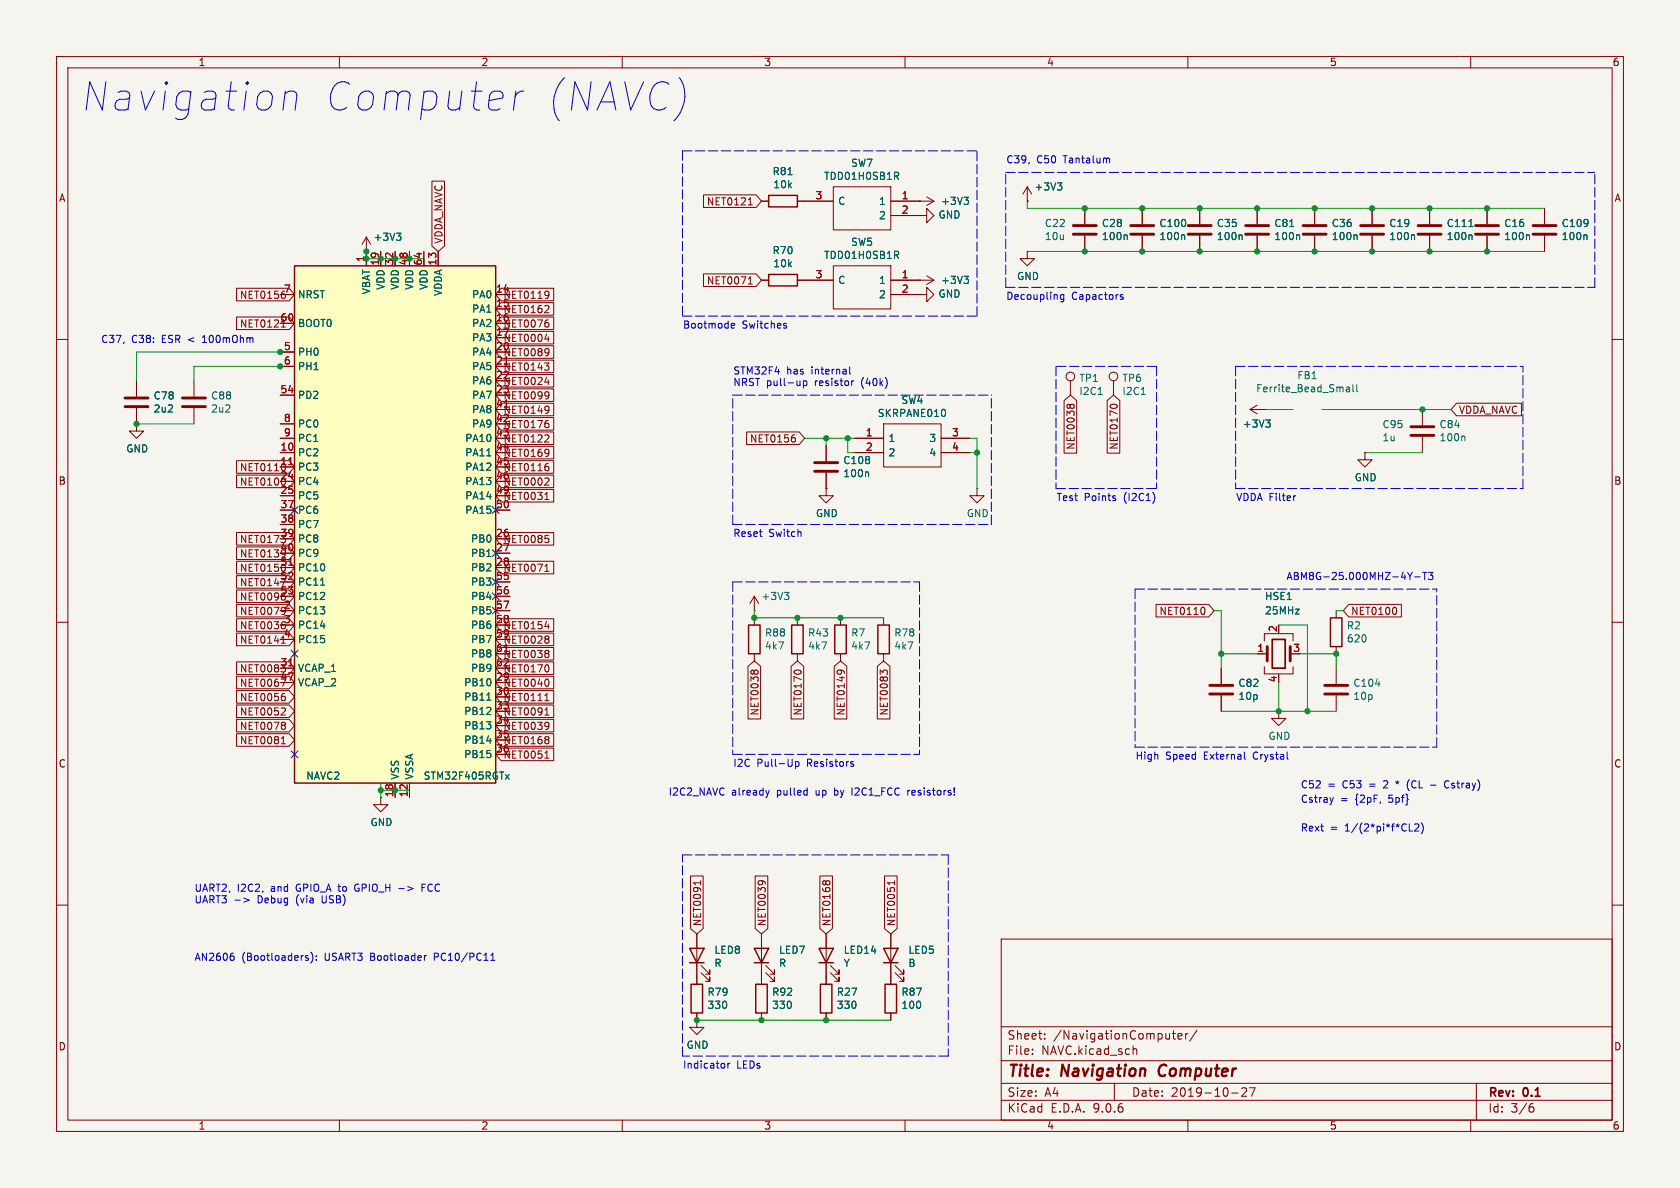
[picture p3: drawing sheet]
<svg xmlns="http://www.w3.org/2000/svg" width="297mm" height="210mm" viewBox="0 0 297 210" stroke-linecap="round" stroke-linejoin="round" font-family="sans-serif">
<defs><g id="words">
<g font-size="7" fill="#0000c2">
<text x="14" y="20.1">Navigation</text>
<text x="56.6" y="20.1">Computer</text>
<text x="95.3" y="20.1">(NAVC)</text>
</g>
<g font-size="2.8" fill="#840000">
<text x="178" y="190.9">Title:</text>
<text x="187.7" y="190.9">Navigation</text>
<text x="205.7" y="190.9">Computer</text>
</g>
<g font-size="2.1" fill="#840000">
<text x="178" y="184">Sheet:</text>
<text x="186.2" y="184">/NavigationComputer/</text>
<text x="178" y="186.7">File:</text>
<text x="184.1" y="186.7">NAVC.kicad_sch</text>
<text x="178" y="196.9">KiCad</text>
<text x="178" y="194.1">Size:</text>
<text x="184.7" y="194.1">A4</text>
<text x="185.7" y="196.9">E.D.A.</text>
<text x="193.3" y="196.9">9.0.6</text>
<text x="200" y="194.1">Date:</text>
<text x="207" y="194.1">2019-10-27</text>
<text x="263" y="194.3">Rev:</text>
<text x="263" y="196.9">Id:</text>
<text x="267.1" y="196.9">3/6</text>
<text x="269.4" y="194.3">0.1</text>
</g>
<g font-size="1.8" fill="#840000">
<text x="35" y="11.9">1</text>
<text x="85" y="11.9">2</text>
<text x="135" y="11.9">3</text>
<text x="185" y="11.9">4</text>
<text x="235" y="11.9">5</text>
<text x="285" y="11.9">6</text>
<text x="10.3" y="35.9">A</text>
<text x="285.3" y="35.9">A</text>
<text x="124.9" y="36.5">NET0121</text>
<text x="78.4" y="43.2" transform="rotate(-90 78.4 43.2)">VDDA_NAVC</text>
<text x="42.3" y="53">NET0156</text>
<text x="88.9" y="53">NET0119</text>
<text x="124.9" y="50.5">NET0071</text>
<text x="42.3" y="58.1">NET0121</text>
<text x="88.9" y="55.6">NET0162</text>
<text x="88.9" y="58.1">NET0076</text>
<text x="88.9" y="63.2">NET0089</text>
<text x="88.9" y="60.6">NET0004</text>
<text x="88.9" y="68.3">NET0024</text>
<text x="88.9" y="70.8">NET0099</text>
<text x="88.9" y="75.9">NET0176</text>
<text x="257.8" y="73.3">VDDA_NAVC</text>
<text x="42.3" y="83.5">NET0110</text>
<text x="88.9" y="81">NET0169</text>
<text x="88.9" y="78.4">NET0122</text>
<text x="88.9" y="83.5">NET0116</text>
<text x="132.5" y="78.4">NET0156</text>
<text x="190.2" y="79.6" transform="rotate(-90 190.2 79.6)">NET0038</text>
<text x="197.8" y="79.6" transform="rotate(-90 197.8 79.6)">NET0170</text>
<text x="10.3" y="85.9">B</text>
<text x="42.3" y="86">NET0100</text>
<text x="88.9" y="88.6">NET0031</text>
<text x="88.9" y="86">NET0002</text>
<text x="285.3" y="85.9">B</text>
<text x="42.3" y="96.2">NET0173</text>
<text x="42.3" y="98.7">NET0139</text>
<text x="42.3" y="101.3">NET0150</text>
<text x="88.9" y="101.3">NET0071</text>
<text x="88.9" y="96.2">NET0085</text>
<text x="42.3" y="103.8">NET0147</text>
<text x="42.3" y="106.4">NET0096</text>
<text x="42.3" y="108.9">NET0079</text>
<text x="42.3" y="114">NET0141</text>
<text x="42.3" y="111.4">NET0036</text>
<text x="88.9" y="111.4">NET0154</text>
<text x="88.9" y="114">NET0028</text>
<text x="204.9" y="108.9">NET0110</text>
<text x="238.8" y="108.9">NET0100</text>
<text x="42.3" y="119.1">NET0083</text>
<text x="88.9" y="119.1">NET0170</text>
<text x="42.3" y="121.6">NET0067</text>
<text x="42.3" y="124.1">NET0056</text>
<text x="88.9" y="121.6">NET0040</text>
<text x="88.9" y="124.1">NET0111</text>
<text x="42.3" y="126.7">NET0052</text>
<text x="42.3" y="129.2">NET0078</text>
<text x="42.3" y="131.8">NET0081</text>
<text x="88.9" y="126.7">NET0091</text>
<text x="88.9" y="129.2">NET0039</text>
<text x="88.9" y="131.8">NET0168</text>
<text x="134.3" y="126.6" transform="rotate(-90 134.3 126.6)">NET0038</text>
<text x="141.9" y="126.6" transform="rotate(-90 141.9 126.6)">NET0170</text>
<text x="149.5" y="126.6" transform="rotate(-90 149.5 126.6)">NET0149</text>
<text x="157.2" y="126.6" transform="rotate(-90 157.2 126.6)">NET0083</text>
<text x="10.3" y="135.9">C</text>
<text x="88.9" y="134.3">NET0051</text>
<text x="285.3" y="135.9">C</text>
<text x="124.1" y="163.8" transform="rotate(-90 124.1 163.8)">NET0091</text>
<text x="135.6" y="163.8" transform="rotate(-90 135.6 163.8)">NET0039</text>
<text x="147" y="163.8" transform="rotate(-90 147 163.8)">NET0168</text>
<text x="158.4" y="163.8" transform="rotate(-90 158.4 163.8)">NET0051</text>
<text x="10.3" y="185.9">D</text>
<text x="285.3" y="185.9">D</text>
<text x="35" y="199.9">1</text>
<text x="85" y="199.9">2</text>
<text x="135" y="199.9">3</text>
<text x="185" y="199.9">4</text>
<text x="235" y="199.9">5</text>
<text x="285" y="199.9">6</text>
</g>
<g font-size="1.8" fill="#006464">
<text x="150.4" y="29.7">SW7</text>
<text x="136.5" y="31.2">R81</text>
<text x="136.6" y="33.5">10k</text>
<text x="145.6" y="32">TDD01H0SB1R</text>
<text x="182.8" y="33.9">+3V3</text>
<text x="148.1" y="36.4">C</text>
<text x="155.3" y="36.4">1</text>
<text x="155.3" y="39">2</text>
<text x="165.8" y="38.8">GND</text>
<text x="166.3" y="36.4">+3V3</text>
<text x="184.6" y="40.3">C22</text>
<text x="194.7" y="40.3">C28</text>
<text x="204.9" y="40.3">C100</text>
<text x="215" y="40.3">C35</text>
<text x="225.2" y="40.3">C81</text>
<text x="235.3" y="40.3">C36</text>
<text x="245.5" y="40.3">C19</text>
<text x="255.7" y="40.3">C111</text>
<text x="265.8" y="40.3">C16</text>
<text x="276" y="40.3">C109</text>
<text x="65.9" y="42.8">+3V3</text>
<text x="136.5" y="45.1">R70</text>
<text x="136.6" y="47.4">10k</text>
<text x="145.6" y="46">TDD01H0SB1R</text>
<text x="150.4" y="43.7">SW5</text>
<text x="184.6" y="42.6">10u</text>
<text x="194.7" y="42.6">100n</text>
<text x="204.9" y="42.6">100n</text>
<text x="215" y="42.6">100n</text>
<text x="225.2" y="42.6">100n</text>
<text x="235.3" y="42.6">100n</text>
<text x="245.5" y="42.6">100n</text>
<text x="255.7" y="42.6">100n</text>
<text x="265.8" y="42.6">100n</text>
<text x="276" y="42.6">100n</text>
<text x="52.6" y="52.9">NRST</text>
<text x="65.6" y="52.1" transform="rotate(-90 65.6 52.1)">VBAT</text>
<text x="68.2" y="51.3" transform="rotate(-90 68.2 51.3)">VDD</text>
<text x="70.7" y="51.3" transform="rotate(-90 70.7 51.3)">VDD</text>
<text x="73.3" y="51.3" transform="rotate(-90 73.3 51.3)">VDD</text>
<text x="75.8" y="51.3" transform="rotate(-90 75.8 51.3)">VDD</text>
<text x="78.3" y="52.4" transform="rotate(-90 78.3 52.4)">VDDA</text>
<text x="83.4" y="52.9">PA0</text>
<text x="148.1" y="50.4">C</text>
<text x="155.3" y="50.4">1</text>
<text x="155.3" y="52.9">2</text>
<text x="165.8" y="52.8">GND</text>
<text x="166.3" y="50.4">+3V3</text>
<text x="179.7" y="49.7">GND</text>
<text x="52.6" y="58">BOOT0</text>
<text x="83.4" y="55.5">PA1</text>
<text x="83.4" y="58">PA2</text>
<text x="52.6" y="63.1">PH0</text>
<text x="52.6" y="65.6">PH1</text>
<text x="83.4" y="60.6">PA3</text>
<text x="83.4" y="63.1">PA4</text>
<text x="83.4" y="65.6">PA5</text>
<text x="27.1" y="70.8">C78</text>
<text x="37.2" y="70.8">C88</text>
<text x="52.6" y="70.7">PD2</text>
<text x="83.4" y="68.2">PA6</text>
<text x="83.4" y="70.7">PA7</text>
<text x="159.3" y="71.6">SW4</text>
<text x="190.7" y="67.7">TP1</text>
<text x="190.7" y="70">I2C1</text>
<text x="198.3" y="67.7">TP6</text>
<text x="198.3" y="70">I2C1</text>
<text x="222" y="69.5">Ferrite_Bead_Small</text>
<text x="229.3" y="67.2">FB1</text>
<text x="27.1" y="73.1">2u2</text>
<text x="37.2" y="73.1">2u2</text>
<text x="52.6" y="75.8">PC0</text>
<text x="83.4" y="73.3">PA8</text>
<text x="83.4" y="75.8">PA9</text>
<text x="155.1" y="73.9">SKRPANE010</text>
<text x="219.6" y="75.8">+3V3</text>
<text x="244.3" y="75.9">C95</text>
<text x="254.4" y="75.9">C84</text>
<text x="22.2" y="80.2">GND</text>
<text x="52.6" y="78.3">PC1</text>
<text x="52.6" y="80.9">PC2</text>
<text x="52.6" y="83.4">PC3</text>
<text x="82.1" y="78.3">PA10</text>
<text x="82.1" y="80.9">PA11</text>
<text x="82.1" y="83.4">PA12</text>
<text x="149" y="82.2">C108</text>
<text x="157" y="78.3">1</text>
<text x="157" y="80.9">2</text>
<text x="164.2" y="78.3">3</text>
<text x="164.2" y="80.9">4</text>
<text x="244.3" y="78.2">1u</text>
<text x="254.4" y="78.2">100n</text>
<text x="52.6" y="86">PC4</text>
<text x="52.6" y="88.5">PC5</text>
<text x="82.1" y="86">PA13</text>
<text x="82.1" y="88.5">PA14</text>
<text x="149" y="84.6">100n</text>
<text x="239.4" y="85.3">GND</text>
<text x="52.6" y="91">PC6</text>
<text x="52.6" y="93.6">PC7</text>
<text x="82.1" y="91">PA15</text>
<text x="144.1" y="91.6">GND</text>
<text x="170.8" y="91.6">GND</text>
<text x="52.6" y="96.1">PC8</text>
<text x="52.6" y="98.7">PC9</text>
<text x="52.6" y="101.2">PC10</text>
<text x="83.2" y="96.1">PB0</text>
<text x="83.2" y="98.7">PB1</text>
<text x="83.2" y="101.2">PB2</text>
<text x="52.6" y="103.7">PC11</text>
<text x="52.6" y="106.3">PC12</text>
<text x="83.2" y="103.7">PB3</text>
<text x="83.2" y="106.3">PB4</text>
<text x="134.5" y="106.3">+3V3</text>
<text x="223.5" y="106.3">HSE1</text>
<text x="52.6" y="108.8">PC13</text>
<text x="52.6" y="111.4">PC14</text>
<text x="52.6" y="113.9">PC15</text>
<text x="83.2" y="108.8">PB5</text>
<text x="83.2" y="111.4">PB6</text>
<text x="83.2" y="113.9">PB7</text>
<text x="135.1" y="112.7">R88</text>
<text x="142.8" y="112.7">R43</text>
<text x="150.4" y="112.7">R7</text>
<text x="158" y="112.7">R78</text>
<text x="223.5" y="108.8">25MHz</text>
<text x="238" y="111.5">R2</text>
<text x="238" y="113.8">620</text>
<text x="52.6" y="119">VCAP_1</text>
<text x="83.2" y="116.4">PB8</text>
<text x="83.2" y="119">PB9</text>
<text x="135.1" y="115">4k7</text>
<text x="142.8" y="115">4k7</text>
<text x="150.4" y="115">4k7</text>
<text x="158" y="115">4k7</text>
<text x="52.6" y="121.5">VCAP_2</text>
<text x="82" y="121.5">PB10</text>
<text x="82" y="124.1">PB11</text>
<text x="218.8" y="121.6">C82</text>
<text x="218.8" y="123.9">10p</text>
<text x="239.2" y="121.6">C104</text>
<text x="239.2" y="123.9">10p</text>
<text x="82" y="126.6">PB12</text>
<text x="82" y="129.1">PB13</text>
<text x="82" y="131.7">PB14</text>
<text x="224.2" y="131">GND</text>
<text x="70.7" y="137.9" transform="rotate(-90 70.7 137.9)">VSS</text>
<text x="73.3" y="137.9" transform="rotate(-90 73.3 137.9)">VSSA</text>
<text x="82" y="134.2">PB15</text>
<text x="54.1" y="138">NAVC2</text>
<text x="74.8" y="138">STM32F405RGTx</text>
<text x="65.4" y="146.2">GND</text>
<text x="126.2" y="168.8">LED8</text>
<text x="126.2" y="171.1">R</text>
<text x="137.6" y="168.8">LED7</text>
<text x="137.6" y="171.1">R</text>
<text x="149.1" y="168.8">LED14</text>
<text x="149.1" y="171.1">Y</text>
<text x="160.5" y="168.8">LED5</text>
<text x="160.5" y="171.1">B</text>
<text x="125" y="178.5">330</text>
<text x="125" y="176.2">R79</text>
<text x="136.4" y="178.5">330</text>
<text x="136.4" y="176.2">R92</text>
<text x="147.8" y="178.5">330</text>
<text x="147.8" y="176.2">R27</text>
<text x="159.3" y="178.5">100</text>
<text x="159.3" y="176.2">R87</text>
<text x="121.3" y="185.6">GND</text>
</g>
<g font-size="1.8" fill="#0000c2">
<text x="177.8" y="29">C39,</text>
<text x="183.3" y="29">C50</text>
<text x="188.1" y="29">Tantalum</text>
<text x="177.8" y="53.1">Decoupling</text>
<text x="189.4" y="53.1">Capactors</text>
<text x="120.6" y="58.2">Bootmode</text>
<text x="131.2" y="58.2">Switches</text>
<text x="17.8" y="60.7">C37,</text>
<text x="23.2" y="60.7">C38:</text>
<text x="28.7" y="60.7">ESR &lt;</text>
<text x="36.3" y="60.7">100mOhm</text>
<text x="129.5" y="66.3">STM32F4</text>
<text x="129.5" y="68.3">NRST pull-up</text>
<text x="139.1" y="66.3">has</text>
<text x="143.6" y="66.3">internal</text>
<text x="144.2" y="68.3">resistor</text>
<text x="152.5" y="68.3">(40k)</text>
<text x="186.7" y="88.7">Test</text>
<text x="191.7" y="88.7">Points</text>
<text x="198.8" y="88.7">(I2C1)</text>
<text x="218.4" y="88.7">VDDA Filter</text>
<text x="129.5" y="95">Reset</text>
<text x="135.9" y="95">Switch</text>
<text x="227.3" y="102.6">ABM8G-25.000MHZ-4Y-T3</text>
<text x="129.5" y="135.6">I2C</text>
<text x="133.8" y="135.6">Pull-Up</text>
<text x="142.8" y="135.6">Resistors</text>
<text x="200.7" y="134.4">High</text>
<text x="206.1" y="134.4">Speed</text>
<text x="212.9" y="134.4">External</text>
<text x="221.8" y="134.4">Crystal</text>
<text x="118.1" y="140.7">I2C2_NAVC</text>
<text x="129.3" y="140.7">already</text>
<text x="137.4" y="140.7">pulled</text>
<text x="144.5" y="140.7">up</text>
<text x="148" y="140.7">by</text>
<text x="151.2" y="140.7">I2C1_FCC</text>
<text x="161.3" y="140.7">resistors!</text>
<text x="229.9" y="142">Cstray</text>
<text x="229.9" y="139.5">C52</text>
<text x="234.7" y="139.5">=</text>
<text x="237" y="142">=</text>
<text x="237.5" y="139.5">C53</text>
<text x="239.7" y="142">{2pF,</text>
<text x="242.3" y="139.5">=</text>
<text x="245.1" y="139.5">2</text>
<text x="245.8" y="142">5pf}</text>
<text x="247.5" y="139.5">*</text>
<text x="249.6" y="139.5">(CL</text>
<text x="256.7" y="139.5">Cstray)</text>
<text x="229.9" y="147.1">Rext</text>
<text x="235.2" y="147.1">=</text>
<text x="237.9" y="147.1">1/(2*pi*f*CL2)</text>
<text x="34.3" y="157.7">UART2,</text>
<text x="34.3" y="159.8">UART3</text>
<text x="41.9" y="157.7">I2C2,</text>
<text x="45.6" y="159.8">Debug</text>
<text x="48" y="157.7">and</text>
<text x="52.6" y="157.7">GPIO_A to</text>
<text x="52.6" y="159.8">(via</text>
<text x="57.4" y="159.8">USB)</text>
<text x="63.4" y="157.7">GPIO_H</text>
<text x="71.3" y="157.7">-&gt;</text>
<text x="75.6" y="157.7">FCC</text>
<text x="34.3" y="169.9">AN2606</text>
<text x="42.7" y="169.9">(Bootloaders):</text>
<text x="57.5" y="169.9">USART3</text>
<text x="65.7" y="169.9">Bootloader</text>
<text x="77.2" y="169.9">PC10/PC11</text>
<text x="120.6" y="189">Indicator</text>
<text x="130.2" y="189">LEDs</text>
</g>
<g font-size="1.8" fill="#a90000">
<text x="144.1" y="35.3">3</text>
<text x="159.3" y="35.3">1</text>
<text x="159.3" y="37.8">2</text>
<text x="64.5" y="46.4" transform="rotate(-90 64.5 46.4)">1</text>
<text x="67.1" y="47" transform="rotate(-90 67.1 47)">19</text>
<text x="69.6" y="47" transform="rotate(-90 69.6 47)">32</text>
<text x="72.1" y="47" transform="rotate(-90 72.1 47)">48</text>
<text x="74.7" y="47" transform="rotate(-90 74.7 47)">64</text>
<text x="77.2" y="47" transform="rotate(-90 77.2 47)">13</text>
<text x="50.1" y="51.8">7</text>
<text x="87.6" y="51.8">14</text>
<text x="144.1" y="49.3">3</text>
<text x="159.3" y="49.3">1</text>
<text x="159.3" y="51.8">2</text>
<text x="49.5" y="56.9">60</text>
<text x="87.6" y="54.4">15</text>
<text x="87.6" y="56.9">16</text>
<text x="87.6" y="59.4">17</text>
<text x="50.1" y="62">5</text>
<text x="50.1" y="64.5">6</text>
<text x="87.6" y="62">20</text>
<text x="87.6" y="64.5">21</text>
<text x="88.9" y="65.7">NET0143</text>
<text x="49.5" y="69.6">54</text>
<text x="87.6" y="67.1">22</text>
<text x="87.6" y="69.6">23</text>
<text x="50.1" y="74.7">8</text>
<text x="50.1" y="77.2">9</text>
<text x="87.6" y="72.1">41</text>
<text x="87.6" y="74.7">42</text>
<text x="87.6" y="77.2">43</text>
<text x="88.9" y="73.3">NET0149</text>
<text x="153" y="77.2">1</text>
<text x="168.2" y="77.2">3</text>
<text x="49.5" y="79.8">10</text>
<text x="49.5" y="82.3">11</text>
<text x="87.6" y="79.8">44</text>
<text x="87.6" y="82.3">45</text>
<text x="153" y="79.8">2</text>
<text x="168.2" y="79.8">4</text>
<text x="49.5" y="84.8">24</text>
<text x="49.5" y="87.4">25</text>
<text x="49.5" y="89.9">37</text>
<text x="87.6" y="84.8">46</text>
<text x="87.6" y="87.4">49</text>
<text x="87.6" y="89.9">50</text>
<text x="49.5" y="92.5">38</text>
<text x="49.5" y="95">39</text>
<text x="87.6" y="95">26</text>
<text x="49.5" y="97.5">40</text>
<text x="49.5" y="100.1">51</text>
<text x="87.6" y="97.5">27</text>
<text x="87.6" y="100.1">28</text>
<text x="49.5" y="102.6">52</text>
<text x="49.5" y="105.2">53</text>
<text x="50.1" y="107.7">2</text>
<text x="87.6" y="102.6">55</text>
<text x="87.6" y="105.2">56</text>
<text x="87.6" y="107.7">57</text>
<text x="50.1" y="110.2">3</text>
<text x="50.1" y="112.8">4</text>
<text x="87.6" y="110.2">58</text>
<text x="87.6" y="112.8">59</text>
<text x="225.8" y="111.8" transform="rotate(-90 225.8 111.8)">2</text>
<text x="49.5" y="117.9">31</text>
<text x="87.6" y="115.3">61</text>
<text x="87.6" y="117.9">62</text>
<text x="88.9" y="116.5">NET0038</text>
<text x="222.2" y="115.3">1</text>
<text x="228.5" y="115.3">3</text>
<text x="49.5" y="120.4">47</text>
<text x="87.6" y="120.4">29</text>
<text x="87.6" y="122.9">30</text>
<text x="87.6" y="125.5">33</text>
<text x="225.8" y="120.7" transform="rotate(-90 225.8 120.7)">4</text>
<text x="87.6" y="128">34</text>
<text x="87.6" y="130.6">35</text>
<text x="87.6" y="133.1">36</text>
<text x="69.6" y="141" transform="rotate(-90 69.6 141)">18</text>
<text x="72.1" y="141" transform="rotate(-90 72.1 141)">12</text>
</g>
</g></defs>
<path d="M0 0h297v210h-297z" fill="#f5f4ef" stroke="#f5f4ef" stroke-width=".18"/>
<g fill="none" stroke="#840000" stroke-width=".18">
<path d="M10 10h277v190h-277zM12 12h273v186h-273zM60 10v2M110 10v2M160 10v2M210 10v2M260 10v2M134.6 35.6h1.3M141 35.6h6.3M147.3 33h10.2v7.6h-10.2zM157.5 35.6h7.6M157.5 38.1h5.1"/>
<path d="M162.6 38.1h1.2v-1.3l1.3 1.3-1.3 1.3v-1.3M162.6 38.1h.1M162.6 35.6h.1M163.8 34.8l1.3 .8M165.1 35.6l-1.3 .7M191.8 36.8v2.8M212.1 36.8v2.8M222.2 36.8v2.8M232.4 36.8v2.8M242.6 36.8v2.8M252.7 36.8v2.8M262.9 36.8v2.8"/>
<path d="M273 36.8v2.8M134.6 49.5h1.3M141 49.5h6.3M147.3 47h10.2v7.6h-10.2zM157.5 49.5h7.6M157.5 52.1h5.1M162.6 49.5h.1M162.6 52.1h1.2v-1.3l1.3 1.3-1.3 1.2v-1.2M162.6 52.1h.1M163.8 48.8l1.3 .7M165.1 49.5l-1.3 .8M181.6 44.5v1.2h1.3l-1.3 1.3-1.3-1.3h1.3"/>
<path d="M181.6 44.5h.1M191.8 41.7v2.8M212.1 41.7v2.8M222.2 41.7v2.8M232.4 41.7v2.8M242.6 41.7v2.8M252.7 41.7v2.8M262.9 41.7v2.8M273 41.7v2.8M10 60h2M146 78.7v2.8M151.1 77.5h5.1"/>
<path d="M156.2 74.9h10.2v7.7h-10.2zM166.4 77.5h5M221 72.4l1.2 .8M221 72.4h2.5M222.2 71.6l-1.2 .8M223.5 72.4h.1M251.5 72.4v2.8M251.5 77.2v2.8M285 60h2M146 86.4v1.2h1.3l-1.3 1.3-1.2-1.3h1.2M146 86.4h.1M146 83.6v2.8"/>
<path d="M151.1 80h5.1M166.4 80h5M172.7 86.4v1.2h1.3l-1.3 1.3-1.3-1.3h1.3M172.7 86.4h.1M241.3 80v1.3h1.3l-1.3 1.3-1.3-1.3h1.3M241.3 80h.1M10 110h2M285 110h2M10 160h2M146 172.7v1.3M146 179.1v1.2M177 166h108v32h-108z"/>
<path d="M285 160h2M60 198v2M110 198v2M160 198v2M177 194.5h108M177 191.5h108M177 187.5h108M177 181.5h108M182.5 186.3v.1M182.5 185.5v.1M184.7 183.6v.1M184.7 182.8v.1"/>
<path d="M197 191.5v3M200.3 185.5l.2-.1 .4 .1 .1 .9M207.2 182.7h.6M207.5 182.2v1.3l.3 .2M208.2 183.2l.8-.1-.1-.3-.4-.1-.3 .2 .1 .7h.6M209.6 182.7v1M210 198v2M210 182.7l-.3 .1-.1 .2M211.6 182.1l-1.3 2M217.7 193.2h1.2M220.1 192.3l.3 .3-.1 .3-.8 .9h.9M220.9 192.3h1l-.7 1.5"/>
<path d="M260 198v2M261 191.5v6.5M270.6 195.7h.4l.2 .3-.1 .5-.5 .1M271 195.1l-.4 .1"/>
</g>
<path d="M205.1 188.5a1.27 1.27 0 0 0 0 1.6" fill="none" stroke="#840000" stroke-width=".4"/>
<path d="M135.9 34.5h5.1v2.1h-5.1zM135.9 48.5h5.1v2h-5.1zM145 174h2.1v5.1h-2.1z" fill="none" stroke="#840000" stroke-width=".25"/>
<g fill="none" stroke="#006464" stroke-width=".18">
<path d="M139.3 30.9h.7M158.1 30.4h.5l.3 .3-.2 .4h-.6M158.4 31.1l.5 .6M170.4 34.9h.8l-.4 .5M171 35.4l.2 .2v.3l-.2 .2M158.1 44.4h.5l.3 .3-.2 .3-.6 .1M158.4 45.1l.5 .6M170.4 48.8h.8l-.4 .5M171 49.3l.2 .3v.3l-.2 .2M199.1 41.5l.2 .2v.7M219.4 41.5l.2 .2v.7M228 40.1h.7"/>
<path d="M229.6 41.5l.2 .2v.7M239.7 41.5l.2 .2v.7M249.9 41.5l.2 .2v.7M259.7 40.1h.7M260.1 41.5l.1 .2v.7M270.2 41.5l.2 .2v.7M280.4 41.5l.2 .2v.7M167 72.5l.2 .3-.2 .7M223.8 74.2h.7l-.4 .5M224.3 74.7l.2 .3v.3l-.2 .2M258.8 77.1l.2 .2v.6M153.4 83.4l.2 .2v.7"/>
</g>
<g fill="none" stroke="#840000" stroke-width=".51">
<path d="M189.7 39.9h4.1M210.1 39.9h4M220.2 39.9h4.1M230.4 39.9h4M240.5 39.9h4.1M250.7 39.9h4.1M260.9 39.9h4M271 39.9h4.1M189.7 41.4h4.1M210.1 41.4h4M220.2 41.4h4.1M230.4 41.4h4"/>
<path d="M240.5 41.4h4.1M250.7 41.4h4.1M260.9 41.4h4M271 41.4h4.1M249.4 75.4h4.1M249.4 77h4.1M144 81.8h4.1M144 83.3h4.1"/>
</g>
<path d="M52.1 47h35.5v91.4h-35.5z" fill="#ffffc2"/>
<g fill="none" stroke="#840000" stroke-width=".25">
<path d="M52.1 47h35.5v91.4h-35.5zM132.3 110.5h2.1v5.1h-2.1zM140 110.5h2v5.1h-2zM147.6 110.5h2v5.1h-2zM155.2 110.5h2v5.1h-2zM235.2 109.2h2v5.1h-2zM121.9 167.6h2.6l-1.3 2.6zM121.9 170.2h2.6M122.2 174h2v5.1h-2zM133.3 167.6h2.6l-1.3 2.6zM133.3 170.2h2.6M133.6 174h2v5.1h-2z"/>
<path d="M144.8 167.6h2.5l-1.3 2.6zM144.8 170.2h2.5M156.2 167.6h2.5l-1.2 2.6zM156.2 170.2h2.5M156.5 174h2v5.1h-2z"/>
</g>
<g fill="none" stroke="#840000" stroke-width=".18">
<path d="M76.4 32h2.2v11.5l-1.1 1-1.1-1zM124.4 34.4h9.3l.9 1.2-.9 1.1h-9.3zM132.3 36.2h.7M132.5 35.1l.1-.1v1.2M134.6 35.6h1.3M141 35.6h6.3M157.5 35.6h5.1M157.5 38.1h5.1M162.6 35.6h.1M162.6 38.1h.1M181.6 35.6h.1M181.6 33l-.8 1.3"/>
<path d="M181.6 33l.8 1.3M181.6 33v2.6M191.8 36.8v2.8M201.9 36.8v2.8M212.1 36.8v2.8M222.2 36.8v2.8M232.4 36.8v2.8M242.6 36.8v2.8M252.7 36.8v2.8M262.9 36.8v2.8M273 36.8v2.8M41.8 56h9.3l1 1.2-1 1.1h-9.3z"/>
<path d="M41.8 51h9.3l1 1.1-1 1.1h-9.3zM49.5 52.1h2.6M49.5 57.2h2.6M49.7 57.8h.8M50.1 56.6v1.2M50.5 52.2v.3l-.3 .2M64.8 44.5h.1M64.8 41.9v5.1M64.8 41.9l-.8 1.3M64.8 41.9l.7 1.3M67.3 44.5v2.5M69.8 44.5v2.5"/>
<path d="M72.4 44.5v2.5M74.9 44.5v2.5M77.5 44.5v2.5M87.6 52.1h2.6M87.6 57.2h2.6M87.6 54.6h2.6M87.6 59.7h2.6M88.6 51h9.3v2.2h-9.3l-1-1.1zM88.6 53.5h9.3v2.2h-9.3l-1-1.1zM88.6 56h9.3v2.3h-9.3l-1-1.1zM88.6 58.6h9.3v2.2h-9.3l-1-1.1zM96.3 59.9h.8"/>
<path d="M96.8 51.5l.2 .1a1.07 1.07 0 0 1-.1 1M96.8 54l.2 .3v.3l-.7 .7h.7M96.9 57.1l.1 .2-.1 .5M97 52l-.2 .3M124.4 48.4h9.3l.9 1.1-.9 1.1h-9.3zM132.3 50.2h.7M132.5 49.1l.1-.2v1.3M134.6 49.5h1.3M141 49.5h6.3M157.5 52.1h5.1M157.5 49.5h5.1M162.6 49.5h.1"/>
<path d="M162.6 52.1h.1M181.6 44.5h.1M191.8 41.7v2.8M201.9 41.7v2.8M212.1 41.7v2.8M222.2 41.7v2.8M232.4 41.7v2.8M242.6 41.7v2.8M252.7 41.7v2.8M262.9 41.7v2.8M273 41.7v2.8M24.1 74.9v1.3h1.3l-1.3 1.3-1.2-1.3h1.2"/>
<path d="M24.1 74.9h.1M24.1 67.3v2.8M24.1 72.1v2.8M34.3 67.3v2.8M34.3 72.1v2.8M49.5 62.2h2.6M49.5 64.8h2.6M49.5 69.9h2.6M49.5 74.9h2.6M49.5 77.5h2.6M87.6 62.2h2.6M87.6 64.8h2.6"/>
<path d="M87.6 69.9h2.6M87.6 74.9h2.6M87.6 77.5h2.6M87.6 67.3h2.6M87.6 72.4h2.6M88.6 71.3h9.3v2.2h-9.3l-1-1.1zM88.6 78.9h9.3v2.2h-9.3l-1-1.1zM88.6 66.2h9.3v2.2h-9.3l-1-1.1zM88.6 76.4h9.3v2.2h-9.3l-1-1.1zM88.6 73.8h9.3v2.2h-9.3l-1-1.1zM88.6 63.7h9.3v2.2h-9.3l-1-1.1zM88.6 61.1h9.3v2.2h-9.3l-1-1.1z"/>
<path d="M88.6 68.7h9.3v2.3h-9.3l-1-1.1zM96.3 64.2h.7l-.4 .5M96.3 67.6h.8M96.8 71.8l.2 .1a1.07 1.07 0 0 1-.1 1M96.8 61.6l.2 .2a1.07 1.07 0 0 1-.1 1M96.8 69.3l.2 .1a1.07 1.07 0 0 1-.1 1M96.8 76.9l.2 .2v.3l-.7 .7h.7M96.8 79.4l.2 .1a1.07 1.07 0 0 1-.1 1.1M96.9 64.7l.1 .2-.1 .5M96.9 74.9l.1 .2-.1 .4M97 72.3l-.2 .3M97 80l-.2 .2"/>
<path d="M97 62.2l-.2 .2M97 69.8l-.2 .2M132 76.4h9.3l.9 1.1-.9 1.1h-9.3zM140.3 76.9h.2M140.4 77.4l.2 .2v.3l-.2 .2M146 78.7v2.8M151.1 77.5h5.1M166.4 77.5h5M188.1 70.8l1.1-.9 1.1 .9v9.3h-2.2zM188.6 71.7l.3-.2 .3 .2 .2-.2h.3l.2 .2M189.2 67.3v2.6M195.7 70.8l1.1-.9 1.2 .9v9.3h-2.3z"/>
<path d="M196.3 71.6l.4-.1 .8 .1M196.8 67.3v2.6M223.5 72.4h.1M257.5 71.3h11.5v2.2h-11.5l-1-1.1zM41.8 94.1h9.3l1 1.2-1 1.1h-9.3zM41.8 96.7h9.3l1 1.1-1 1.1h-9.3zM41.8 99.2h9.3l1 1.1-1 1.1h-9.3zM41.8 84h9.3l1 1.1-1 1.1h-9.3zM41.8 81.4h9.3l1 1.2-1 1.1h-9.3zM49.5 80h2.6M49.5 82.6h2.6M49.5 85.1h2.6"/>
<path d="M49.5 87.6h2.6M49.5 90.2h2.6M49.5 92.7h2.6M49.5 95.3h2.6M49.5 97.8h2.6M50.4 98.2l-.1 .1M50.5 95.4v.3M50.5 85.3l-.1 .2M50.5 82.7l-.1 .3M87.6 80h2.6M87.6 82.6h2.6M87.6 85.1h2.6"/>
<path d="M87.6 87.6h2.6M87.6 90.2h2.6M87.6 95.3h2.6M87.6 97.8h2.6M88.6 99.2h9.3v2.2h-9.3l-1-1.1zM88.6 94.1h9.3v2.3h-9.3l-1-1.1zM88.6 81.4h9.3v2.3h-9.3l-1-1.1zM88.6 86.5h9.3v2.2h-9.3l-1-1.1zM88.6 84h9.3v2.2h-9.3l-1-1.1zM96.3 88.3h.7M96.4 94.7h.6M96.6 87.2l.1-.2v1.3"/>
<path d="M96.6 99.9l.1-.2v1.3M96.8 84.5l.2 .2v.3l-.7 .8h.7M96.8 95.1l.2 .3v.3l-.2 .2M96.9 82.5l.1 .2-.1 .5M146 86.4h.1M146 83.6v2.8M151.1 80h5.1M166.4 80h5M241.3 80h.1M41.8 101.8h9.3l1 1.1-1 1.1h-9.3zM41.8 106.8h9.3l1 1.2-1 1.1h-9.3zM41.8 104.3h9.3l1 1.1-1 1.1h-9.3z"/>
<path d="M41.8 111.9h9.3l1 1.1-1 1.1h-9.3zM41.8 109.4h9.3l1 1.1-1 1.1h-9.3zM41.8 119.5h9.3l1 1.2-1 1.1h-9.3zM41.8 117h9.3l1 1.1-1 1.1h-9.3zM49.5 100.3h2.6M49.5 102.9h2.6M49.5 105.4h2.6M49.5 108h2.6M49.5 110.5h2.6M49.5 113h2.6M49.5 118.1h2.6M49.7 113.7h.8"/>
<path d="M50.1 112.4v1.3M50.5 105.5v.3M50.5 110.6v.3M50.5 118.2v.3M50.5 108.1l-.2 .4M50.5 100.5l-.1 .3M50.5 102.3l-.5 1.2M87.6 100.3h2.6M87.6 102.9h2.6M87.6 105.4h2.6M87.6 108h2.6M87.6 110.5h2.6"/>
<path d="M87.6 113h2.6M87.6 118.1h2.6M87.6 115.6h2.6M88.6 109.4h9.3v2.2h-9.3l-1-1.1zM88.6 114.5h9.3v2.2h-9.3l-1-1.1zM88.6 117h9.3v2.2h-9.3l-1-1.1zM88.6 119.5h9.3v2.3h-9.3l-1-1.1zM88.6 111.9h9.3v2.2h-9.3l-1-1.1zM96.3 110.7h.8M96.3 101h.7M96.8 112.4l.2 .3-.2 .3 .2 .2v.3l-.2 .2M96.8 115l.2 .2-.2 .3 .2 .3v.2l-.2 .2"/>
<path d="M96.9 117.6l.1 .4-.1 .7M132.2 117.8l1.1-1 1.2 1v9.3h-2.3zM132.8 118.7l.2-.2 .3 .2 .2-.2h.3l.2 .2M133.3 108h.1M133.3 105.4l-.7 1.3M133.3 105.4l.8 1.3M133.3 105.4v2.6M133.3 109.2v1.3M133.3 115.6v1.2M139.9 117.8l1.1-1 1.1 1v9.3h-2.2zM140.4 118.6l.5-.1 .7 .1M141 109.2v1.3"/>
<path d="M141 115.6v1.2M147.5 117.8l1.1-1 1.1 1v9.3h-2.2zM148.5 118.5l.3 .2M148.6 109.2v1.3M148.6 115.6v1.2M149.1 118.6a.99 .99 0 0 0-1 0l-.1 .1M155.1 117.8l1.1-1 1.1 1v9.3h-2.2zM156.1 118.9l-.5-.4v.7M156.2 118.6l.1-.1 .5 .1M156.2 109.2v1.3M156.2 115.6v1.2M204.4 106.8h9.3l.9 1.2-.9 1.1h-9.3z"/>
<path d="M212.8 107.4l.2 .4-.2 .8M215.9 118.1v2.8M222.2 115.6h1.8M223.5 113.3v-1.3h5.1v1.3M223.5 117.9v1.2h5.1v-1.2M226.1 119.1v.3M236.2 108v1.2M236.2 114.3v1.3M236.2 118.1v2.8M238.4 106.8h9.3v2.3h-9.3l-.9-1.1zM246.8 107.5l.1 .3-.1 .7M41.8 124.6h9.3l1 1.1-1 1.1h-9.3z"/>
<path d="M41.8 127.2h9.3l1 1.1-1 1.1h-9.3zM41.8 129.7h9.3l1 1.1-1 1.1h-9.3zM41.8 122.1h9.3l1 1.1-1 1.1h-9.3zM49.5 120.7h2.6M49.7 131.5h.8M50 130.4l.1-.2v1.3M50.1 122.6h.2M50.2 123.1l.3 .2v.3l-.3 .3M50.2 125.1l.3 .3-.1 .3-.7 .7h.8M50.2 127.7l.3 .2-.3 .3 .3 .3v.2l-.3 .2M50.5 120.1l-.5 1.2M69.8 138.4v2.6"/>
<path d="M72.4 138.4v2.6M87.6 120.7h2.6M87.6 123.2h2.6M87.6 125.7h2.6M87.6 128.3h2.6M87.6 130.8h2.6M87.6 133.4h2.6M88.6 124.6h9.3v2.2h-9.3l-1-1.1zM88.6 122.1h9.3v2.2h-9.3l-1-1.1zM88.6 127.2h9.3v2.2h-9.3l-1-1.1zM88.6 132.2h9.3v2.3h-9.3l-1-1.1zM88.6 129.7h9.3v2.2h-9.3l-1-1.1z"/>
<path d="M96.3 126.4h.7M96.3 123.9h.7M96.3 134h.7M96.6 122.8l.1-.2v1.3M96.6 125.3l.1-.2v1.3M96.6 132.9l.1-.1v1.2M96.8 127.7l.2 .1a1.07 1.07 0 0 1-.1 1M96.8 130.2l.2 .3-.2 .3 .2 .2v.2l-.2 .3M96.9 120.2l.1 .3-.1 .7M97 128.2l-.2 .3M215.9 122.9v2.8M226.1 125.7v1.3h1.2l-1.2 1.3-1.3-1.3h1.3"/>
<path d="M226.1 125.7h.1M236.2 122.9v2.8M67.3 141v1.2h1.3l-1.3 1.3-1.3-1.3h1.3M67.3 141h.1M122.1 154.8h2.2v9.3l-1.1 1-1.1-1zM123.9 155.7v.7M123.9 156h-1.3l.2 .2M133.5 154.8h2.2v9.3l-1.1 1-1.1-1zM134.6 155.7l.2 .2M135.2 155.9a.99 .99 0 0 0-1.1-.1l-.1 .1M144.9 154.8h2.3v9.3l-1.2 1-1.1-1zM145.5 155.9l.2-.2 .3 .2 .2-.2h.3l.2 .2"/>
<path d="M156.4 154.8h2.2v9.3l-1.1 1-1.1-1zM158.2 156h-1.3l.2 .2M158.2 155.7v.7M123.2 165.1v8.9M123.2 179.1v1.2M124 172l1.5 1.5v-.8v.8h-.8M124 170.7l1.5 1.5v-.7v.7h-.8M134.6 165.1v8.9M134.6 179.1v1.2M135.4 172l1.5 1.5v-.8v.8h-.8M135.4 170.7l1.5 1.5v-.7v.7h-.8M146 165.1v8.9"/>
<path d="M146 179.1v1.2M146.8 172l1.5 1.5v-.8v.8h-.7M146.8 170.7l1.5 1.5v-.7v.7h-.7M157.5 165.1v8.9M157.5 179.1v1.2M158.2 172l1.6 1.5v-.8v.8h-.8M158.2 170.7l1.6 1.5v-.7v.7h-.8M123.2 180.3v1.3h1.3l-1.3 1.3-1.3-1.3h1.3M123.2 180.3h.1"/>
<circle cx="189.2" cy="66.5" r=".76"/>
<circle cx="196.8" cy="66.5" r=".76"/>
</g>
<path d="M51 82.1h.8M51 99.9h.8M51 117.7h.8" fill="none" stroke="#a90000" stroke-width=".18"/>
<g fill="none" stroke="#006464" stroke-width=".18">
<path d="M139.3 30.9h.7M158.1 30.4h.5l.3 .3-.2 .4h-.6M158.4 31.1l.5 .6M170.4 34.9h.8l-.4 .5M171 35.4l.2 .2v.3l-.2 .2M186.9 32.3h.8l-.4 .5M187.5 32.8l.2 .3v.3l-.2 .2M70.1 41.2h.8l-.4 .5M70.6 41.7l.3 .2v.3l-.3 .3M158.1 44.4h.5l.3 .3-.2 .3-.6 .1M158.4 45.1l.5 .6M170.4 48.8h.8l-.4 .5"/>
<path d="M171 49.3l.2 .3v.3l-.2 .2M199.1 41.5l.2 .2v.7M209.3 41.5l.1 .2v.7M219.4 41.5l.2 .2v.7M228 40.1h.7M229.6 41.5l.2 .2v.7M239.7 41.5l.2 .2v.7M249.9 41.5l.2 .2v.7M259.7 40.1h.7M260.1 41.5l.1 .2v.7M270.2 41.5l.2 .2v.7M280.4 41.5l.2 .2v.7"/>
<path d="M167 72.5l.2 .3-.2 .7M194.1 69.7h.8M201.8 69.7h.7M223.8 74.2h.7l-.4 .5M224.3 74.7l.2 .3v.3l-.2 .2M238 68.5h.5l.1 .8M238 69.2h.6M238.6 68.7l-.6 .1M239.2 68v1.1l.2 .2M239.8 68v1.1l.2 .2M86.1 80.6h.7M153.4 83.4l.2 .2v.7"/>
<path d="M56.7 103.4h.7M138.7 104.7h.8l-.5 .5M139.2 105.2l.3 .2v.3l-.3 .3M86.1 123.8h.7M89.4 136.9l.6 .8M90 136.9l-.6 .8M243.2 120.9h.8"/>
</g>
<path d="M199.9 39.9h4.1M199.9 41.4h4.1M22.1 70.4h4.1M22.1 71.9h4.1M32.3 70.4h4M32.3 71.9h4M224 114.3v2.5M228.1 114.3v2.5M213.9 121.2h4M213.9 122.7h4M234.2 121.2h4.1M234.2 122.7h4.1" fill="none" stroke="#840000" stroke-width=".51"/>
<path d="M224.9 113h2.3v5.1h-2.3z" fill="none" stroke="#840000" stroke-width=".3"/>
<g fill="none" stroke="#0000c2" stroke-width=".18" stroke-dasharray="1.7 .6">
<path d="M120.6 26.7v29.2M120.6 26.7h52.1M177.8 30.5h104.1M120.6 55.9h52.1M172.7 55.9v-29.2M177.8 50.8v-20.3M177.8 50.8h104.1M281.9 50.8v-20.3M129.5 69.9h45.8M186.7 64.8v21.6M204.5 64.8h-17.8M204.5 64.8v21.6"/>
<path d="M218.4 64.8v21.6M218.4 64.8h50.8M129.5 92.7v-22.8M129.5 92.7h45.8M175.3 92.7v-22.8M186.7 86.4h17.8M218.4 86.4h50.8M269.2 86.4v-21.6M129.5 102.9v30.5M129.5 102.9h33.1M162.6 102.9v30.5M200.7 104.1h53.3"/>
<path d="M200.7 104.1v28M129.5 133.4h33.1M200.7 132.1h53.3M254 132.1v-28M120.6 151.1h47M167.6 151.1v35.6M120.6 186.7v-35.6M167.6 186.7h-47"/>
</g>
<g fill="none" stroke="#009600" stroke-width=".18">
<path d="M181.6 35.6v1.2h91.4M64.8 45.7h10.1M64.8 44.5v2.5M77.5 44.5v2.5M181.6 44.5h91.4M24.1 74.9h10.2M52.1 64.8h-17.8v2.5M52.1 62.2h-28v5.1M142.2 77.5h8.9M146 77.5v1.2M149.9 77.5v2.5h1.2M171.4 77.5h1.3v8.9"/>
<path d="M223.5 72.4h5.1M233.7 72.4h22.8M171.4 80h1.3M241.3 80h10.2M133.3 108v1.2h22.9M214.6 108h1.3v10.1M215.9 115.6h6.3M226.1 110.5h5v15.2M229.9 115.6h6.3v2.5M236.2 108h1.3M67.3 138.4v2.6M69.8 138.4v1.3"/>
<path d="M72.4 138.4v1.3h-5.1M215.9 125.7h20.3M226.1 120.7v5M123.2 180.3h34.3"/>
</g>
<g fill="none" stroke="#000084" stroke-width=".18">
<path d="M51.5 89.6l1.2 1.2M52.7 89.6l-1.2 1.2M87 97.2l1.2 1.2M87 89.6l1.2 1.2M88.2 97.2l-1.2 1.2M88.2 89.6l-1.2 1.2M51.5 115l1.2 1.2M52.7 115l-1.2 1.2M87 107.3l1.2 1.3M87 102.3l1.2 1.2M87 104.8l1.2 1.2M88.2 107.3l-1.2 1.3"/>
<path d="M88.2 102.3l-1.2 1.2M88.2 104.8l-1.2 1.2M51.5 132.7l1.2 1.3M52.7 132.7l-1.2 1.3"/>
</g>
<g fill="none" stroke="#0000c2" stroke-width=".18">
<path d="M50.4 16.6a1.42 1.42 0 0 1 1.9-.2l.2 .4-.3 2.6M50.4 16.1l-.4 3.3M91.2 16.1l-.4 3.3M92.6 16.1a1.48 1.48 0 0 0-1.5 1M196 27.9l.2 .2v.7M35.9 59.6h-.1M129.3 57.6l.6-.1-.1-.3h-.3l-.2 .1v.6h.5M138.7 57.6h.3l.1 .2-.2 .2h-.2M138.7 57.2h.3M188.1 52.1v1l-.3 .2h-.3M188.1 52.1h-.4l-.2 .2 .1 .6h.5M198 52.3l.6 .4-.2 .2h-.4"/>
<path d="M198.5 52.1h-.3l-.2 .2M35.8 60.5h.7M141.4 67.3v.9M141.4 68l-.1 .2M142 67.3v1.3M142 67.4l.4-.1 .2 .3-.1 .5h-.5M150.2 64.9v1l.2 .2M150.9 67.3l-.3 .3M197.1 88.1l.2 .1-.2 .3M197.1 87.6l.1 .1M229.1 87.6l-.3 .1M249.7 101.2l-.4 .7"/>
<path d="M250.1 102h1M251.5 101.2h.7M251.9 101.2v1.3M252.5 101.2h.8l-.4 .5 .4 .1v.5l-.2 .2-.6-.2M136 139.7l-.3 .9M140.6 134.6v1.3M140.6 134.7l.4-.1 .3 .3-.2 .5h-.5M142.6 139.7l.1 .1M142.7 139.3v1.3M150.6 134.6l.3 .1M150.6 135.1h.3v.2l-.2 .2h-.2M150.6 139.3v1.3"/>
<path d="M160.5 139.7v.9M160.8 139.7l-.3 .3M220 132.9v1.1l.2 .2M246.7 138.2l.3 .1-.2 .3M249.1 137.8a1.46 1.46 0 0 0 0 2M252.9 138.8h1M256.2 138.1a.6 .6 0 0 0-.9 .5 .6 .6 0 0 0 .6 .7l.3-.1M41.5 159.1h1M43.1 158.8l1 .3-1 .4M62.9 156.4l-.2 .4 .2 .7M70.5 157.1h1M74.6 156.9h.4"/>
<path d="M75.2 156.3h-.6v1.3M142.7 140.5l-.1 .1M235.7 141l-.3 .8M249.1 146.9h.6M250.1 145.8l.5-.2 .2 .4-.8 .9h.8M251.3 145.5a1.46 1.46 0 0 1 0 1.9M41 168.5h.3M41.2 169l.2 .2v.3l-.2 .3M54.2 169.3l.3 .1v.2l-.2 .2h-.2M54.2 168.9l.3 .1M55 168.3a1.46 1.46 0 0 1 0 2M55.9 169.6v.2"/>
<path d="M55.9 169v.1M75 168.9v.9M75.4 168.9l-.4 .3M86.8 169.8h.7M86.8 168.9l.3-.4v1.3M128 188l.1 .2-.1 .6M128.7 188v.8M129 188l-.3 .2"/>
</g>
<g fill="#009600" stroke="#009600" stroke-width=".18">
<circle cx="251.5" cy="72.4" r=".46"/>
<circle cx="226.1" cy="125.7" r=".46"/>
<circle cx="231.1" cy="125.7" r=".46"/>
<circle cx="262.9" cy="44.5" r=".46"/>
<circle cx="262.9" cy="36.8" r=".46"/>
<circle cx="236.2" cy="115.6" r=".46"/>
<circle cx="215.9" cy="115.6" r=".46"/>
<circle cx="133.3" cy="109.2" r=".46"/>
<circle cx="141" cy="109.2" r=".46"/>
<circle cx="123.2" cy="180.3" r=".46"/>
<circle cx="134.6" cy="180.3" r=".46"/>
<circle cx="148.6" cy="109.2" r=".46"/>
<circle cx="146" cy="180.3" r=".46"/>
<circle cx="69.8" cy="45.7" r=".46"/>
<circle cx="64.8" cy="44.5" r=".46"/>
<circle cx="67.3" cy="45.7" r=".46"/>
<circle cx="64.8" cy="45.7" r=".46"/>
<circle cx="49.5" cy="64.8" r=".46"/>
<circle cx="49.5" cy="62.2" r=".46"/>
<circle cx="72.4" cy="45.7" r=".46"/>
<circle cx="24.1" cy="74.9" r=".46"/>
<circle cx="212.1" cy="36.8" r=".46"/>
<circle cx="212.1" cy="44.5" r=".46"/>
<circle cx="201.9" cy="44.5" r=".46"/>
<circle cx="201.9" cy="36.8" r=".46"/>
<circle cx="191.8" cy="44.5" r=".46"/>
<circle cx="172.7" cy="80" r=".46"/>
<circle cx="191.8" cy="36.8" r=".46"/>
<circle cx="242.6" cy="36.8" r=".46"/>
<circle cx="242.6" cy="44.5" r=".46"/>
<circle cx="222.2" cy="36.8" r=".46"/>
<circle cx="232.4" cy="36.8" r=".46"/>
<circle cx="232.4" cy="44.5" r=".46"/>
<circle cx="222.2" cy="44.5" r=".46"/>
<circle cx="252.7" cy="44.5" r=".46"/>
<circle cx="252.7" cy="36.8" r=".46"/>
<circle cx="149.9" cy="77.5" r=".46"/>
<circle cx="146" cy="77.5" r=".46"/>
<circle cx="69.8" cy="139.7" r=".46"/>
<circle cx="67.3" cy="139.7" r=".46"/>
</g>
<use href="#words"/>
</svg>
